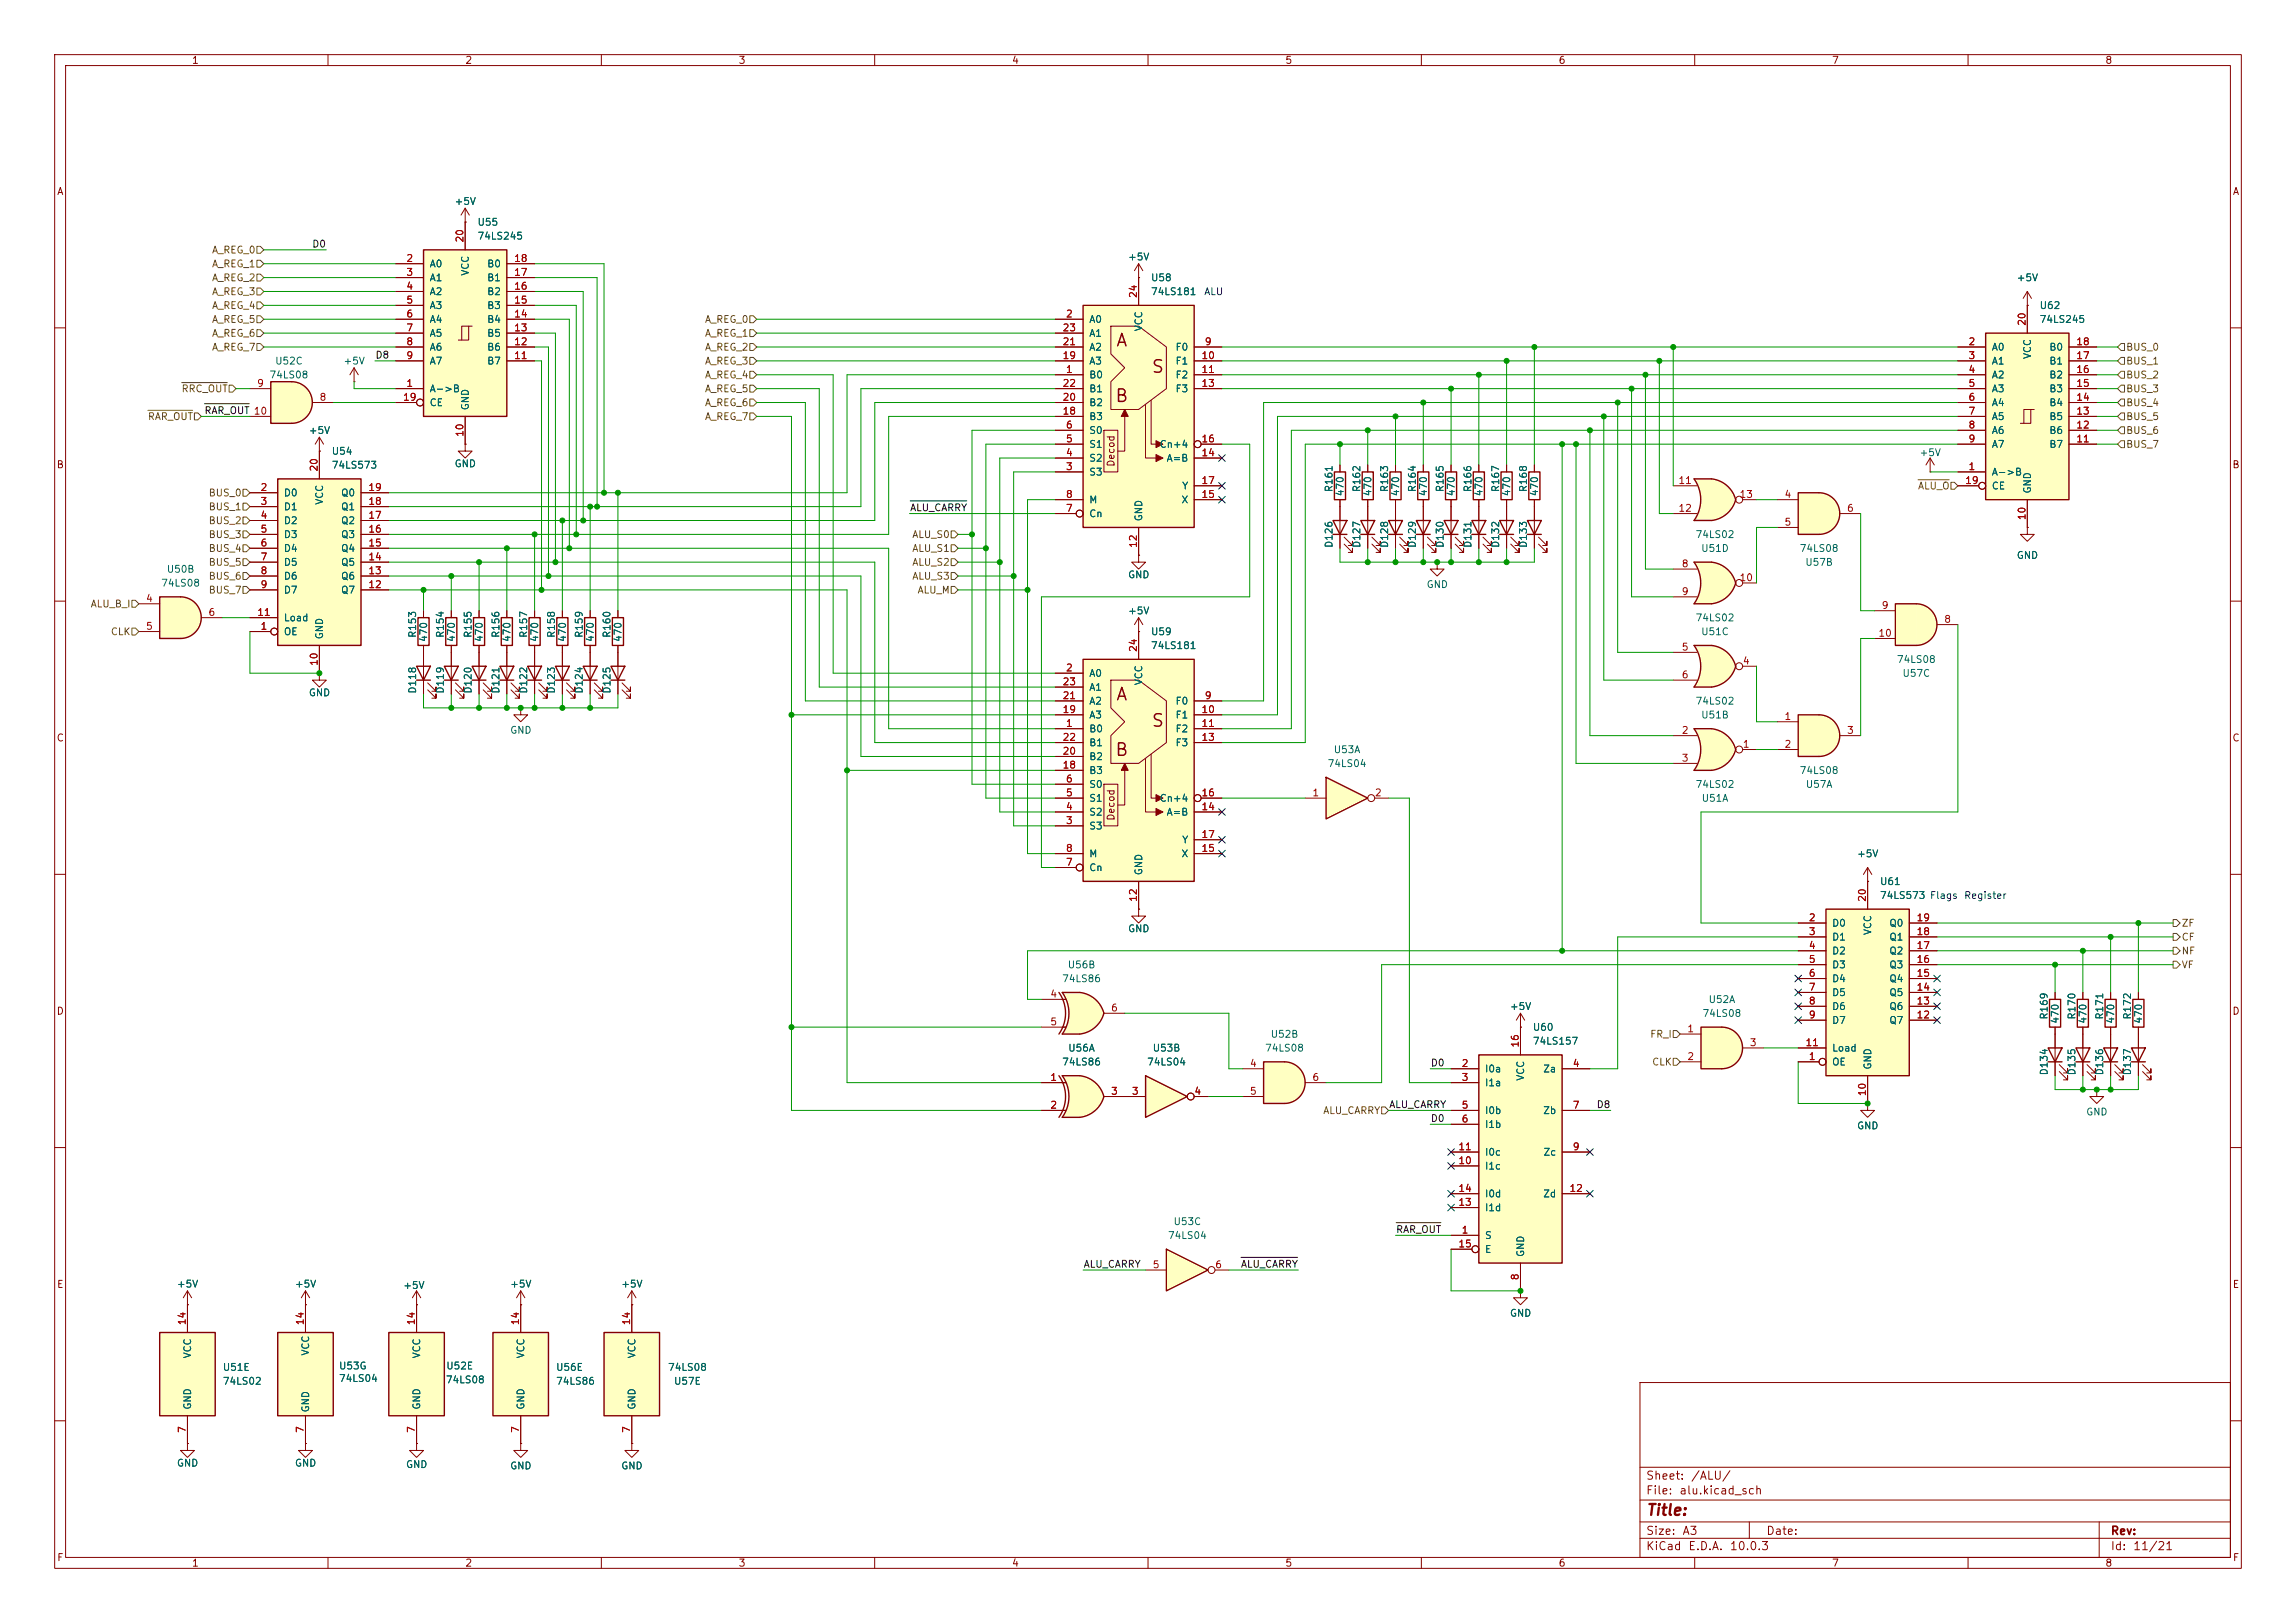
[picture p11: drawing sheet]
<svg xmlns="http://www.w3.org/2000/svg" width="420mm" height="297mm" viewBox="0 0 420 297" stroke-linecap="round" stroke-linejoin="round" font-family="sans-serif">
<defs><g id="words">
<g font-size="2.3" fill="#840000">
<text x="204" y="64">A</text>
<text x="210.5" y="68.8">S</text>
<text x="203.8" y="74.1">B</text>
<text x="204" y="128.7">A</text>
<text x="210.5" y="133.6">S</text>
<text x="203.8" y="138.9">B</text>
</g>
<text font-size="2" fill="#840000" x="301" y="277.8">Title:</text>
<g font-size="1.5" fill="#840000">
<text x="301" y="273.8">File:</text>
<text x="301" y="271.1">Sheet:</text>
<text x="307.1" y="273.8">alu.kicad_sch</text>
<text x="309.2" y="271.1">/ALU/</text>
<text x="301" y="281.2">Size:</text>
<text x="307.6" y="281.2">A3</text>
<text x="323" y="281.2">Date:</text>
<text x="386" y="281.2">Rev:</text>
<text x="301" y="284">KiCad</text>
<text x="308.7" y="284">E.D.A.</text>
<text x="316.3" y="284">10.0.3</text>
<text x="386" y="284">Id:</text>
<text x="390.1" y="284">11/21</text>
</g>
<g font-size="1.3" fill="#840000">
<text x="35" y="12">1</text>
<text x="85" y="12">2</text>
<text x="135" y="12">3</text>
<text x="185" y="12">4</text>
<text x="235" y="12">5</text>
<text x="285" y="12">6</text>
<text x="335" y="12">7</text>
<text x="385" y="12">8</text>
<text x="10.3" y="36">A</text>
<text x="408.3" y="36">A</text>
<text x="10.3" y="86">B</text>
<text x="204.2" y="85.5" transform="rotate(-90 204.2 85.5)">Decod</text>
<text x="408.2" y="86">B</text>
<text x="10.3" y="136">C</text>
<text x="408.2" y="136">C</text>
<text x="204.2" y="150.3" transform="rotate(-90 204.2 150.3)">Decod</text>
<text x="10.3" y="186">D</text>
<text x="408.2" y="186">D</text>
<text x="10.3" y="236">E</text>
<text x="408.3" y="236">E</text>
<text x="10.3" y="286">F</text>
<text x="35" y="287">1</text>
<text x="85" y="287">2</text>
<text x="135" y="287">3</text>
<text x="185" y="287">4</text>
<text x="235" y="287">5</text>
<text x="285" y="287">6</text>
<text x="335" y="287">7</text>
<text x="385" y="287">8</text>
<text x="408.3" y="286">F</text>
</g>
<g font-size="1.3" fill="#006464">
<text x="83.1" y="37.8">+5V</text>
<text x="87.2" y="41.6">U55</text>
<text x="87.2" y="44.2">74LS245</text>
<text x="206.2" y="48">+5V</text>
<text x="78.5" y="49.2">A0</text>
<text x="78.5" y="51.8">A1</text>
<text x="86.1" y="50.6" transform="rotate(-90 86.1 50.6)">VCC</text>
<text x="89" y="51.8">B1</text>
<text x="89" y="49.2">B0</text>
<text x="210.4" y="51.8">U58</text>
<text x="368.8" y="51.8">+5V</text>
<text x="78.5" y="54.3">A2</text>
<text x="78.5" y="56.9">A3</text>
<text x="78.5" y="59.4">A4</text>
<text x="89" y="59.4">B4</text>
<text x="89" y="56.9">B3</text>
<text x="89" y="54.3">B2</text>
<text x="199.1" y="59.4">A0</text>
<text x="210.4" y="54.3">74LS181</text>
<text x="373" y="56.9">U62</text>
<text x="373" y="59.4">74LS245</text>
<text x="78.5" y="61.9">A5</text>
<text x="78.5" y="64.5">A6</text>
<text x="89" y="64.5">B6</text>
<text x="89" y="61.9">B5</text>
<text x="199.1" y="64.5">A2</text>
<text x="199.1" y="61.9">A1</text>
<text x="209.3" y="60.7" transform="rotate(-90 209.3 60.7)">VCC</text>
<text x="214.9" y="64.5">F0</text>
<text x="364.2" y="64.5">A0</text>
<text x="371.8" y="65.8" transform="rotate(-90 371.8 65.8)">VCC</text>
<text x="374.8" y="64.5">B0</text>
<text x="49.2" y="69.6">74LS08</text>
<text x="50.2" y="67">U52C</text>
<text x="62.7" y="67">+5V</text>
<text x="78.5" y="67">A7</text>
<text x="89" y="67">B7</text>
<text x="199.1" y="69.6">B0</text>
<text x="199.1" y="67">A3</text>
<text x="214.9" y="67">F1</text>
<text x="214.9" y="69.6">F2</text>
<text x="364.2" y="67">A1</text>
<text x="364.2" y="69.6">A2</text>
<text x="374.8" y="69.6">B2</text>
<text x="374.8" y="67">B1</text>
<text x="78.5" y="72.1">A-&gt;B</text>
<text x="78.5" y="74.6">CE</text>
<text x="86.1" y="75.2" transform="rotate(-90 86.1 75.2)">GND</text>
<text x="199.1" y="77.2">B3</text>
<text x="199.1" y="74.6">B2</text>
<text x="199.1" y="72.1">B1</text>
<text x="214.9" y="72.1">F3</text>
<text x="364.2" y="72.1">A3</text>
<text x="364.2" y="74.6">A4</text>
<text x="364.2" y="77.2">A5</text>
<text x="374.8" y="77.2">B5</text>
<text x="374.8" y="74.6">B4</text>
<text x="374.8" y="72.1">B3</text>
<text x="56.4" y="79.7">+5V</text>
<text x="60.6" y="83.5">U54</text>
<text x="199.1" y="82.3">S1</text>
<text x="199.1" y="79.7">S0</text>
<text x="212" y="82.3">Cn+4</text>
<text x="351" y="83.8">+5V</text>
<text x="364.2" y="79.7">A6</text>
<text x="364.2" y="82.3">A7</text>
<text x="374.8" y="82.3">B7</text>
<text x="374.8" y="79.7">B6</text>
<text x="60.6" y="86.1">74LS573</text>
<text x="83.1" y="85.8">GND</text>
<text x="199.1" y="87.3">S3</text>
<text x="199.1" y="84.8">S2</text>
<text x="213.3" y="84.8">A=B</text>
<text x="216.1" y="89.9">Y</text>
<text x="364.2" y="87.3">A-&gt;B</text>
<text x="364.2" y="89.9">CE</text>
<text x="51.8" y="91.1">D0</text>
<text x="51.8" y="93.7">D1</text>
<text x="59.4" y="92.5" transform="rotate(-90 59.4 92.5)">VCC</text>
<text x="62.3" y="93.7">Q1</text>
<text x="62.3" y="91.1">Q0</text>
<text x="199.1" y="95">Cn</text>
<text x="199.1" y="92.4">M</text>
<text x="209.3" y="95.5" transform="rotate(-90 209.3 95.5)">GND</text>
<text x="216" y="92.4">X</text>
<text x="244" y="90.2" transform="rotate(-90 244 90.2)">R161</text>
<text x="246.1" y="90.9" transform="rotate(-90 246.1 90.9)">470</text>
<text x="249.1" y="90.2" transform="rotate(-90 249.1 90.2)">R162</text>
<text x="251.2" y="90.9" transform="rotate(-90 251.2 90.9)">470</text>
<text x="254.2" y="90.2" transform="rotate(-90 254.2 90.2)">R163</text>
<text x="256.2" y="90.9" transform="rotate(-90 256.2 90.9)">470</text>
<text x="259.3" y="90.2" transform="rotate(-90 259.3 90.2)">R164</text>
<text x="261.3" y="90.9" transform="rotate(-90 261.3 90.9)">470</text>
<text x="264.4" y="90.2" transform="rotate(-90 264.4 90.2)">R165</text>
<text x="266.4" y="90.9" transform="rotate(-90 266.4 90.9)">470</text>
<text x="269.4" y="90.2" transform="rotate(-90 269.4 90.2)">R166</text>
<text x="271.5" y="90.9" transform="rotate(-90 271.5 90.9)">470</text>
<text x="274.5" y="90.2" transform="rotate(-90 274.5 90.2)">R167</text>
<text x="276.6" y="90.9" transform="rotate(-90 276.6 90.9)">470</text>
<text x="279.6" y="90.2" transform="rotate(-90 279.6 90.2)">R168</text>
<text x="281.6" y="90.9" transform="rotate(-90 281.6 90.9)">470</text>
<text x="371.8" y="90.4" transform="rotate(-90 371.8 90.4)">GND</text>
<text x="51.8" y="96.2">D2</text>
<text x="51.8" y="98.8">D3</text>
<text x="51.8" y="101.3">D4</text>
<text x="62.3" y="101.3">Q4</text>
<text x="62.3" y="98.8">Q3</text>
<text x="62.3" y="96.2">Q2</text>
<text x="244" y="100.4" transform="rotate(-90 244 100.4)">D126</text>
<text x="249.1" y="100.4" transform="rotate(-90 249.1 100.4)">D127</text>
<text x="254.2" y="100.4" transform="rotate(-90 254.2 100.4)">D128</text>
<text x="259.3" y="100.4" transform="rotate(-90 259.3 100.4)">D129</text>
<text x="264.4" y="100.4" transform="rotate(-90 264.4 100.4)">D130</text>
<text x="269.4" y="100.4" transform="rotate(-90 269.4 100.4)">D131</text>
<text x="274.5" y="100.4" transform="rotate(-90 274.5 100.4)">D132</text>
<text x="279.6" y="100.4" transform="rotate(-90 279.6 100.4)">D133</text>
<text x="310.1" y="98.8">74LS02</text>
<text x="311.1" y="101.3">U51D</text>
<text x="329.1" y="101.3">74LS08</text>
<text x="29.4" y="107.7">74LS08</text>
<text x="30.4" y="105.1">U50B</text>
<text x="51.8" y="103.8">D5</text>
<text x="51.8" y="106.4">D6</text>
<text x="62.3" y="106.4">Q6</text>
<text x="62.3" y="103.8">Q5</text>
<text x="206.2" y="106.1">GND</text>
<text x="260.9" y="107.9">GND</text>
<text x="330.1" y="103.8">U57B</text>
<text x="368.8" y="102.6">GND</text>
<text x="51.8" y="108.9">D7</text>
<text x="62.3" y="108.9">Q7</text>
<text x="206.2" y="112.7">+5V</text>
<text x="51.8" y="116.5">OE</text>
<text x="51.8" y="114">Load</text>
<text x="59.4" y="117.1" transform="rotate(-90 59.4 117.1)">GND</text>
<text x="76.4" y="116.8" transform="rotate(-90 76.4 116.8)">R153</text>
<text x="78.4" y="117.6" transform="rotate(-90 78.4 117.6)">470</text>
<text x="81.5" y="116.8" transform="rotate(-90 81.5 116.8)">R154</text>
<text x="83.5" y="117.6" transform="rotate(-90 83.5 117.6)">470</text>
<text x="86.6" y="116.8" transform="rotate(-90 86.6 116.8)">R155</text>
<text x="88.6" y="117.6" transform="rotate(-90 88.6 117.6)">470</text>
<text x="91.6" y="116.8" transform="rotate(-90 91.6 116.8)">R156</text>
<text x="93.7" y="117.6" transform="rotate(-90 93.7 117.6)">470</text>
<text x="96.7" y="116.8" transform="rotate(-90 96.7 116.8)">R157</text>
<text x="98.8" y="117.6" transform="rotate(-90 98.8 117.6)">470</text>
<text x="101.8" y="116.8" transform="rotate(-90 101.8 116.8)">R158</text>
<text x="103.8" y="117.6" transform="rotate(-90 103.8 117.6)">470</text>
<text x="106.9" y="116.8" transform="rotate(-90 106.9 116.8)">R159</text>
<text x="108.9" y="117.6" transform="rotate(-90 108.9 117.6)">470</text>
<text x="112" y="116.8" transform="rotate(-90 112 116.8)">R160</text>
<text x="114" y="117.6" transform="rotate(-90 114 117.6)">470</text>
<text x="210.4" y="116.5">U59</text>
<text x="210.4" y="119.1">74LS181</text>
<text x="310.1" y="114">74LS02</text>
<text x="311.1" y="116.5">U51C</text>
<text x="199.1" y="124.2">A0</text>
<text x="209.3" y="125.5" transform="rotate(-90 209.3 125.5)">VCC</text>
<text x="346.9" y="121.6">74LS08</text>
<text x="347.9" y="124.2">U57C</text>
<text x="56.4" y="127.7">GND</text>
<text x="76.4" y="127" transform="rotate(-90 76.4 127)">D118</text>
<text x="81.5" y="127" transform="rotate(-90 81.5 127)">D119</text>
<text x="86.6" y="127" transform="rotate(-90 86.6 127)">D120</text>
<text x="91.6" y="127" transform="rotate(-90 91.6 127)">D121</text>
<text x="96.7" y="127" transform="rotate(-90 96.7 127)">D122</text>
<text x="101.8" y="127" transform="rotate(-90 101.8 127)">D123</text>
<text x="106.9" y="127" transform="rotate(-90 106.9 127)">D124</text>
<text x="112" y="127" transform="rotate(-90 112 127)">D125</text>
<text x="199.1" y="131.8">A3</text>
<text x="199.1" y="129.2">A2</text>
<text x="199.1" y="126.7">A1</text>
<text x="214.9" y="129.2">F0</text>
<text x="214.9" y="131.8">F1</text>
<text x="310.1" y="129.2">74LS02</text>
<text x="311.1" y="131.8">U51B</text>
<text x="93.2" y="134.6">GND</text>
<text x="199.1" y="134.3">B0</text>
<text x="199.1" y="136.9">B1</text>
<text x="214.9" y="134.3">F2</text>
<text x="214.9" y="136.9">F3</text>
<text x="199.1" y="141.9">B3</text>
<text x="199.1" y="139.4">B2</text>
<text x="242.7" y="140.7">74LS04</text>
<text x="243.9" y="138.1">U53A</text>
<text x="329.1" y="141.9">74LS08</text>
<text x="199.1" y="149.6">S2</text>
<text x="199.1" y="147">S1</text>
<text x="199.1" y="144.5">S0</text>
<text x="212" y="147">Cn+4</text>
<text x="213.3" y="149.6">A=B</text>
<text x="310.1" y="144.5">74LS02</text>
<text x="311.2" y="147">U51A</text>
<text x="330.2" y="144.5">U57A</text>
<text x="199.1" y="152.1">S3</text>
<text x="216.1" y="154.6">Y</text>
<text x="199.1" y="159.7">Cn</text>
<text x="199.1" y="157.2">M</text>
<text x="209.3" y="160.3" transform="rotate(-90 209.3 160.3)">GND</text>
<text x="216" y="157.2">X</text>
<text x="339.6" y="157.2">+5V</text>
<text x="343.8" y="162.3">U61</text>
<text x="343.8" y="164.8">74LS573 Flags</text>
<text x="343.8" y="164.8">74LS573</text>
<text x="206.2" y="170.9">GND</text>
<text x="335" y="169.9">D0</text>
<text x="335" y="172.4">D1</text>
<text x="342.6" y="171.2" transform="rotate(-90 342.6 171.2)">VCC</text>
<text x="345.5" y="172.4">Q1</text>
<text x="345.5" y="169.9">Q0</text>
<text x="195.2" y="177.5">U56B</text>
<text x="335" y="175">D2</text>
<text x="335" y="177.5">D3</text>
<text x="345.5" y="177.5">Q3</text>
<text x="345.5" y="175">Q2</text>
<text x="194.2" y="180">74LS86</text>
<text x="276.1" y="185.1">+5V</text>
<text x="312.4" y="183.9">U52A</text>
<text x="335" y="180">D4</text>
<text x="335" y="182.6">D5</text>
<text x="335" y="185.1">D6</text>
<text x="345.5" y="185.1">Q6</text>
<text x="345.5" y="182.6">Q5</text>
<text x="345.5" y="180">Q4</text>
<text x="232.3" y="190.2">U52B</text>
<text x="280.3" y="188.9">U60</text>
<text x="280.3" y="191.5">74LS157</text>
<text x="311.3" y="186.4">74LS08</text>
<text x="335" y="187.7">D7</text>
<text x="345.5" y="187.7">Q7</text>
<text x="374.9" y="186.7" transform="rotate(-90 374.9 186.7)">R169</text>
<text x="376.9" y="187.4" transform="rotate(-90 376.9 187.4)">470</text>
<text x="379.9" y="186.7" transform="rotate(-90 379.9 186.7)">R170</text>
<text x="382" y="187.4" transform="rotate(-90 382 187.4)">470</text>
<text x="385" y="186.7" transform="rotate(-90 385 186.7)">R171</text>
<text x="387.1" y="187.4" transform="rotate(-90 387.1 187.4)">470</text>
<text x="390.1" y="186.7" transform="rotate(-90 390.1 186.7)">R172</text>
<text x="392.1" y="187.4" transform="rotate(-90 392.1 187.4)">470</text>
<text x="194.2" y="195.3">74LS86</text>
<text x="195.3" y="192.7">U56A</text>
<text x="209.7" y="195.3">74LS04</text>
<text x="210.7" y="192.7">U53B</text>
<text x="231.3" y="192.7">74LS08</text>
<text x="271.5" y="196.6">I0a</text>
<text x="279.1" y="197.9" transform="rotate(-90 279.1 197.9)">VCC</text>
<text x="282.2" y="196.6">Za</text>
<text x="335" y="195.3">OE</text>
<text x="335" y="192.7">Load</text>
<text x="342.6" y="195.8" transform="rotate(-90 342.6 195.8)">GND</text>
<text x="374.9" y="196.9" transform="rotate(-90 374.9 196.9)">D134</text>
<text x="379.9" y="196.9" transform="rotate(-90 379.9 196.9)">D135</text>
<text x="385" y="196.9" transform="rotate(-90 385 196.9)">D136</text>
<text x="390.1" y="196.9" transform="rotate(-90 390.1 196.9)">D137</text>
<text x="271.5" y="199.1">I1a</text>
<text x="271.5" y="204.2">I0b</text>
<text x="271.5" y="206.7">I1b</text>
<text x="282.2" y="204.2">Zb</text>
<text x="339.6" y="207">GND</text>
<text x="381.5" y="204.4">GND</text>
<text x="271.5" y="214.3">I1c</text>
<text x="271.5" y="211.8">I0c</text>
<text x="282.2" y="211.8">Zc</text>
<text x="271.5" y="222">I1d</text>
<text x="271.5" y="219.4">I0d</text>
<text x="282.2" y="219.4">Zd</text>
<text x="213.5" y="227">74LS04</text>
<text x="214.6" y="224.5">U53C</text>
<text x="271.5" y="227">S</text>
<text x="271.5" y="229.6">E</text>
<text x="279.1" y="230.1" transform="rotate(-90 279.1 230.1)">GND</text>
<text x="32.3" y="235.9">+5V</text>
<text x="53.8" y="235.9">+5V</text>
<text x="73.7" y="236.2">+5V</text>
<text x="93.2" y="235.9">+5V</text>
<text x="113.5" y="235.9">+5V</text>
<text x="276.1" y="241.3">GND</text>
<text x="35.3" y="248.7" transform="rotate(-90 35.3 248.7)">VCC</text>
<text x="40.6" y="251.2">U51E</text>
<text x="56.9" y="248.2" transform="rotate(-90 56.9 248.2)">VCC</text>
<text x="61.9" y="250.9">U53G</text>
<text x="77.2" y="248.7" transform="rotate(-90 77.2 248.7)">VCC</text>
<text x="81.5" y="250.9">U52E</text>
<text x="96.2" y="248.7" transform="rotate(-90 96.2 248.7)">VCC</text>
<text x="101.6" y="251.2">U56E</text>
<text x="116.5" y="248.7" transform="rotate(-90 116.5 248.7)">VCC</text>
<text x="122.1" y="251.2">74LS08</text>
<text x="40.6" y="253.7">74LS02</text>
<text x="61.9" y="253.2">74LS04</text>
<text x="81.5" y="253.4">74LS08</text>
<text x="101.6" y="253.7">74LS86</text>
<text x="123.2" y="253.7">U57E</text>
<text x="35.3" y="258.1" transform="rotate(-90 35.3 258.1)">GND</text>
<text x="56.9" y="258.6" transform="rotate(-90 56.9 258.6)">GND</text>
<text x="77.2" y="258.1" transform="rotate(-90 77.2 258.1)">GND</text>
<text x="96.2" y="258.1" transform="rotate(-90 96.2 258.1)">GND</text>
<text x="116.5" y="258.1" transform="rotate(-90 116.5 258.1)">GND</text>
<text x="32.3" y="268.7">GND</text>
<text x="53.8" y="268.7">GND</text>
<text x="74.2" y="268.9">GND</text>
<text x="93.2" y="269.2">GND</text>
<text x="113.5" y="269.2">GND</text>
</g>
<g font-size="1.3" fill="#725600">
<text x="38.7" y="46.7">A_REG_0</text>
<text x="38.7" y="51.8">A_REG_2</text>
<text x="38.7" y="49.2">A_REG_1</text>
<text x="38.7" y="59.4">A_REG_5</text>
<text x="38.7" y="54.3">A_REG_3</text>
<text x="38.7" y="56.9">A_REG_4</text>
<text x="128.8" y="59.4">A_REG_0</text>
<text x="38.7" y="64.5">A_REG_7</text>
<text x="38.7" y="61.9">A_REG_6</text>
<text x="128.8" y="64.5">A_REG_2</text>
<text x="128.8" y="61.9">A_REG_1</text>
<text x="388.8" y="64.5">BUS_0</text>
<text x="128.8" y="67">A_REG_3</text>
<text x="128.8" y="69.6">A_REG_4</text>
<text x="388.8" y="69.6">BUS_2</text>
<text x="388.8" y="67">BUS_1</text>
<text x="26.9" y="77.2">RAR_OUT</text>
<text x="33.1" y="72.1">RRC_OUT</text>
<text x="128.8" y="72.1">A_REG_5</text>
<text x="128.8" y="77.2">A_REG_7</text>
<text x="128.8" y="74.6">A_REG_6</text>
<text x="388.8" y="72.1">BUS_3</text>
<text x="388.8" y="77.2">BUS_5</text>
<text x="388.8" y="74.6">BUS_4</text>
<text x="388.8" y="79.7">BUS_6</text>
<text x="388.8" y="82.3">BUS_7</text>
<text x="350.7" y="89.9">ALU_O</text>
<text x="38.1" y="91.1">BUS_0</text>
<text x="38.1" y="93.7">BUS_1</text>
<text x="38.1" y="96.2">BUS_2</text>
<text x="38.1" y="101.3">BUS_4</text>
<text x="38.1" y="98.8">BUS_3</text>
<text x="166.8" y="98.8">ALU_S0</text>
<text x="166.8" y="101.3">ALU_S1</text>
<text x="38.1" y="103.8">BUS_5</text>
<text x="38.1" y="106.4">BUS_6</text>
<text x="166.8" y="103.8">ALU_S2</text>
<text x="166.8" y="106.4">ALU_S3</text>
<text x="16.5" y="111.5">ALU_B_I</text>
<text x="38.1" y="108.9">BUS_7</text>
<text x="167.7" y="108.9">ALU_M</text>
<text x="20.2" y="116.5">CLK</text>
<text x="399" y="172.4">CF</text>
<text x="399" y="169.9">ZF</text>
<text x="399" y="175">NF</text>
<text x="399" y="177.5">VF</text>
<text x="301.7" y="190.2">FR_I</text>
<text x="302.1" y="195.3">CLK</text>
<text x="241.9" y="204.2">ALU_CARRY</text>
</g>
<g font-size="1.3" fill="#0f0f0f">
<text x="57" y="45.6">D0</text>
<text x="68.6" y="65.9">D8</text>
<text x="37.3" y="76.1">RAR_OUT 10</text>
<text x="166.4" y="93.9">ALU_CARRY</text>
<text x="261.6" y="195.5">D0</text>
<text x="254" y="203.1">ALU_CARRY</text>
<text x="292" y="203.1">D8</text>
<text x="261.6" y="205.6">D0</text>
<text x="255.3" y="225.9">RAR_OUT</text>
<text x="198.1" y="232.3">ALU_CARRY</text>
<text x="226.9" y="232.3">ALU_CARRY</text>
</g>
<g font-size="1.3" fill="#a90000">
<text x="85.1" y="44.5" transform="rotate(-90 85.1 44.5)">20</text>
<text x="74.2" y="48.2">2</text>
<text x="74.2" y="50.8">3</text>
<text x="74.2" y="53.3">4</text>
<text x="93.9" y="53.3">16</text>
<text x="93.9" y="50.8">17</text>
<text x="93.9" y="48.2">18</text>
<text x="74.2" y="55.9">5</text>
<text x="74.2" y="58.4">6</text>
<text x="93.9" y="58.4">14</text>
<text x="93.9" y="55.9">15</text>
<text x="194.9" y="58.4">2</text>
<text x="208.3" y="54.7" transform="rotate(-90 208.3 54.7)">24</text>
<text x="370.8" y="59.7" transform="rotate(-90 370.8 59.7)">20</text>
<text x="74.2" y="60.9">7</text>
<text x="74.2" y="63.5">8</text>
<text x="93.9" y="63.5">12</text>
<text x="93.9" y="60.9">13</text>
<text x="194.3" y="63.5">21</text>
<text x="194.3" y="60.9">23</text>
<text x="220.3" y="63.5">9</text>
<text x="360" y="63.5">2</text>
<text x="379.7" y="63.5">18</text>
<text x="46.9" y="71.1">9</text>
<text x="74.2" y="71.1">1</text>
<text x="74.2" y="66">9</text>
<text x="93.9" y="66">11</text>
<text x="194.3" y="66">19</text>
<text x="194.3" y="71.1">22</text>
<text x="194.9" y="68.6">1</text>
<text x="219.7" y="66">10</text>
<text x="219.7" y="68.6">11</text>
<text x="219.7" y="71.1">13</text>
<text x="360" y="66">3</text>
<text x="360" y="68.6">4</text>
<text x="360" y="71.1">5</text>
<text x="379.7" y="71.1">15</text>
<text x="379.7" y="68.6">16</text>
<text x="379.7" y="66">17</text>
<text x="58.3" y="73.6">8</text>
<text x="73.6" y="73.6">19</text>
<text x="194.3" y="76.2">18</text>
<text x="194.3" y="73.6">20</text>
<text x="360" y="73.6">6</text>
<text x="360" y="76.2">7</text>
<text x="379.7" y="76.2">13</text>
<text x="379.7" y="73.6">14</text>
<text x="85.1" y="80.1" transform="rotate(-90 85.1 80.1)">10</text>
<text x="194.9" y="83.8">4</text>
<text x="194.9" y="81.3">5</text>
<text x="194.9" y="78.7">6</text>
<text x="219.7" y="83.8">14</text>
<text x="219.7" y="81.3">16</text>
<text x="360" y="78.7">8</text>
<text x="360" y="81.3">9</text>
<text x="379.7" y="81.3">11</text>
<text x="379.7" y="78.7">12</text>
<text x="58.4" y="86.4" transform="rotate(-90 58.4 86.4)">20</text>
<text x="194.9" y="86.3">3</text>
<text x="219.7" y="88.9">17</text>
<text x="306.9" y="88.9">11</text>
<text x="359.4" y="88.9">19</text>
<text x="360" y="86.3">1</text>
<text x="47.6" y="90.1">2</text>
<text x="47.6" y="92.7">3</text>
<text x="47.6" y="95.2">4</text>
<text x="67.3" y="95.2">17</text>
<text x="67.3" y="92.7">18</text>
<text x="67.3" y="90.1">19</text>
<text x="194.9" y="94">7</text>
<text x="194.9" y="91.4">8</text>
<text x="219.7" y="91.4">15</text>
<text x="306.9" y="94">12</text>
<text x="318.1" y="91.4">13</text>
<text x="326.3" y="91.4">4</text>
<text x="337.7" y="94">6</text>
<text x="370.8" y="95.3" transform="rotate(-90 370.8 95.3)">10</text>
<text x="47.6" y="97.8">5</text>
<text x="47.6" y="100.3">6</text>
<text x="67.3" y="100.3">15</text>
<text x="67.3" y="97.8">16</text>
<text x="208.3" y="100.4" transform="rotate(-90 208.3 100.4)">12</text>
<text x="326.3" y="96.5">5</text>
<text x="47.6" y="102.8">7</text>
<text x="47.6" y="105.4">8</text>
<text x="47.6" y="107.9">9</text>
<text x="67.3" y="107.9">12</text>
<text x="67.3" y="105.4">13</text>
<text x="67.3" y="102.8">14</text>
<text x="307.5" y="104.1">8</text>
<text x="318.1" y="106.7">10</text>
<text x="26.6" y="110.5">4</text>
<text x="38" y="113">6</text>
<text x="46.9" y="113">11</text>
<text x="307.5" y="109.2">9</text>
<text x="344.1" y="111.7">9</text>
<text x="26.6" y="115.5">5</text>
<text x="47.6" y="115.5">1</text>
<text x="208.3" y="119.4" transform="rotate(-90 208.3 119.4)">24</text>
<text x="307.5" y="119.4">5</text>
<text x="343.5" y="116.8">10</text>
<text x="355.5" y="114.3">8</text>
<text x="58.4" y="122" transform="rotate(-90 58.4 122)">10</text>
<text x="194.3" y="125.7">23</text>
<text x="194.9" y="123.2">2</text>
<text x="307.5" y="124.4">6</text>
<text x="318.7" y="121.9">4</text>
<text x="194.3" y="130.8">19</text>
<text x="194.3" y="128.2">21</text>
<text x="219.7" y="130.8">10</text>
<text x="220.3" y="128.2">9</text>
<text x="194.3" y="135.9">22</text>
<text x="194.9" y="133.3">1</text>
<text x="219.7" y="133.3">11</text>
<text x="219.7" y="135.9">13</text>
<text x="307.5" y="134.6">2</text>
<text x="318.7" y="137.1">1</text>
<text x="326.3" y="132.1">1</text>
<text x="326.3" y="137.1">2</text>
<text x="337.7" y="134.6">3</text>
<text x="194.3" y="140.9">18</text>
<text x="194.3" y="138.4">20</text>
<text x="194.9" y="143.5">6</text>
<text x="307.5" y="139.7">3</text>
<text x="194.9" y="148.6">4</text>
<text x="194.9" y="146">5</text>
<text x="219.7" y="148.6">14</text>
<text x="219.7" y="146">16</text>
<text x="240" y="146">1</text>
<text x="251.4" y="146">2</text>
<text x="194.9" y="151.1">3</text>
<text x="219.7" y="153.6">17</text>
<text x="194.9" y="158.7">7</text>
<text x="194.9" y="156.2">8</text>
<text x="219.7" y="156.2">15</text>
<text x="208.3" y="165.1" transform="rotate(-90 208.3 165.1)">12</text>
<text x="341.6" y="165.1" transform="rotate(-90 341.6 165.1)">20</text>
<text x="330.8" y="168.9">2</text>
<text x="330.8" y="171.4">3</text>
<text x="330.8" y="174">4</text>
<text x="350.5" y="174">17</text>
<text x="350.5" y="171.4">18</text>
<text x="350.5" y="168.9">19</text>
<text x="330.8" y="176.5">5</text>
<text x="330.8" y="179">6</text>
<text x="350.5" y="179">15</text>
<text x="350.5" y="176.5">16</text>
<text x="192" y="182.9">4</text>
<text x="203.1" y="185.4">6</text>
<text x="330.8" y="181.6">7</text>
<text x="330.8" y="184.1">8</text>
<text x="350.5" y="184.1">13</text>
<text x="350.5" y="181.6">14</text>
<text x="192" y="187.9">5</text>
<text x="278.1" y="191.8" transform="rotate(-90 278.1 191.8)">16</text>
<text x="308.5" y="189.2">1</text>
<text x="320" y="191.7">3</text>
<text x="330.2" y="191.7">11</text>
<text x="330.8" y="186.7">9</text>
<text x="350.5" y="186.7">12</text>
<text x="228.5" y="195.6">4</text>
<text x="267.3" y="195.6">2</text>
<text x="287.6" y="195.6">4</text>
<text x="308.5" y="194.3">2</text>
<text x="330.8" y="194.3">1</text>
<text x="192" y="198.1">1</text>
<text x="192" y="203.2">2</text>
<text x="203.1" y="200.6">3</text>
<text x="206.9" y="200.6">3</text>
<text x="218.4" y="200.6">4</text>
<text x="228.5" y="200.6">5</text>
<text x="240" y="198.1">6</text>
<text x="267.3" y="198.1">3</text>
<text x="267.3" y="203.2">5</text>
<text x="287.6" y="203.2">7</text>
<text x="341.6" y="200.7" transform="rotate(-90 341.6 200.7)">10</text>
<text x="267.3" y="205.7">6</text>
<text x="266.7" y="213.3">10</text>
<text x="266.7" y="210.8">11</text>
<text x="287.6" y="210.8">9</text>
<text x="266.7" y="221">13</text>
<text x="266.7" y="218.4">14</text>
<text x="287" y="218.4">12</text>
<text x="267.3" y="226">1</text>
<text x="210.7" y="232.4">5</text>
<text x="222.2" y="232.4">6</text>
<text x="266.7" y="228.6">15</text>
<text x="278.1" y="234.4" transform="rotate(-90 278.1 234.4)">8</text>
<text x="34.3" y="242.6" transform="rotate(-90 34.3 242.6)">14</text>
<text x="55.9" y="242.6" transform="rotate(-90 55.9 242.6)">14</text>
<text x="76.2" y="242.6" transform="rotate(-90 76.2 242.6)">14</text>
<text x="95.2" y="242.6" transform="rotate(-90 95.2 242.6)">14</text>
<text x="115.5" y="242.6" transform="rotate(-90 115.5 242.6)">14</text>
<text x="34.3" y="262.3" transform="rotate(-90 34.3 262.3)">7</text>
<text x="55.9" y="262.3" transform="rotate(-90 55.9 262.3)">7</text>
<text x="76.2" y="262.3" transform="rotate(-90 76.2 262.3)">7</text>
<text x="95.2" y="262.3" transform="rotate(-90 95.2 262.3)">7</text>
<text x="115.5" y="262.3" transform="rotate(-90 115.5 262.3)">7</text>
</g>
<g font-size="1.3" fill="#0000c2">
<text x="220.2" y="54.3">ALU</text>
<text x="359.2" y="164.8">Register</text>
</g>
</g></defs>
<g fill="none" stroke="#840000" stroke-width=".18">
<path d="M10 10h400v277h-400zM12 12h396v273h-396zM60 10v2M110 10v2M160 10v2M210 10v2M260 10v2M310 10v2M360 10v2M10 60h2M408 60h2M10 110h2"/>
<path d="M77.5 119.4v7.6M82.5 119.4v7.6M107.9 111.8v1.2M107.9 118.1v1.3M408 110h2M78.2 126.2l1.6 1.6v-.8v.8h-.8M78.2 125l1.6 1.5v-.8v.8h-.8M83.3 126.2l1.5 1.6v-.8v.8h-.7M83.3 125l1.5 1.5v-.8v.8h-.7M10 160h2M341.6 158.8l-.7 1.2M341.6 158.8l.8 1.2"/>
<path d="M341.6 158.8v2.5M408 160h2M341.6 161.3h.1M10 210h2M408 210h2M300 253h108v32h-108zM10 260h2M34.3 264.2v1.2h1.3l-1.3 1.3-1.3-1.3h1.3M34.3 264.2h.1M300 278.5h108M300 274.5h108M300 268.5h108"/>
<path d="M320 278.5v3M384 278.5v6.5M408 260h2M60 285v2M110 285v2M160 285v2M210 285v2M260 285v2M300 281.5h108M310 285v2M360 285v2"/>
</g>
<path d="M106.9 113h2.1v5.1h-2.1zM76.2 121.9h2.5l-1.2 2.6zM76.2 124.5h2.5M81.3 121.9h2.5l-1.3 2.6zM81.3 124.5h2.5" fill="none" stroke="#840000" stroke-width=".25"/>
<path d="M309.9 133.4h3.2M309.9 141h3.2" fill="none" stroke="#ffffc2" stroke-width=".18"/>
<g fill="#ffffc2" stroke="#ffffc2" stroke-width=".18">
<path d="M312.5 135.8l5 1.4a5.2 5.2 0 0 1-4.4 3.8z"/>
<path d="M313.1 133.4a5.1 5.1 0 0 1 4.4 3.8l-5 1.3z"/>
</g>
<path d="M309.9 133.4h3.2v7.6h-3.2a6.7 6.7 0 0 0 0-7.6z" fill="#ffffc2"/>
<path d="M309.9 133.4h3.2a5.1 5.1 0 0 1 4.4 3.8 5.2 5.2 0 0 1-4.4 3.8h-3.2a6.6 6.6 0 0 0 0-7.6z" fill="none" stroke="#840000" stroke-width=".25"/>
<g fill="none" stroke="#840000" stroke-width=".18">
<path d="M306.1 134.6h4.3M306.1 139.7h4.3M318.8 137.2h2.5"/>
<circle cx="318.1" cy="137.2" r=".63"/>
</g>
<path d="M29.2 243.8h10.2v15.3h-10.2z" fill="#ffffc2"/>
<path d="M29.2 243.8h10.2v15.3h-10.2z" fill="none" stroke="#840000" stroke-width=".25"/>
<path d="M34.3 238.8v5M34.3 259.1v5.1" fill="none" stroke="#840000" stroke-width=".18"/>
<path d="M332.7 130.8a3.8 3.8 0 0 1 3.8 3.8 3.8 3.8 0 0 1-3.8 3.8z" fill="#ffffc2" stroke="#ffffc2" stroke-width=".18"/>
<path d="M328.9 130.8h3.8v7.6h-3.8z" fill="#ffffc2"/>
<path d="M328.9 130.8h3.8a3.8 3.8 0 0 1 3.8 3.8 3.8 3.8 0 0 1-3.8 3.8h-3.8z" fill="none" stroke="#840000" stroke-width=".25"/>
<path d="M353.1 86.4h.1M353.1 83.8l-.8 1.3M353.1 83.8l.7 1.3M353.1 83.8v2.6M325.1 132.1h3.8M325.1 137.2h3.8M336.5 134.6h3.9" fill="none" stroke="#840000" stroke-width=".18"/>
<path d="M309.9 87.6h3.2M309.9 95.3h3.2" fill="none" stroke="#ffffc2" stroke-width=".18"/>
<g fill="#ffffc2" stroke="#ffffc2" stroke-width=".18">
<path d="M312.5 90.1l5 1.3a5.2 5.2 0 0 1-4.4 3.9z"/>
<path d="M313.1 87.6a5.1 5.1 0 0 1 4.4 3.8l-5 1.3z"/>
</g>
<path d="M309.9 87.6h3.2v7.7h-3.2a6.7 6.7 0 0 0 0-7.7z" fill="#ffffc2"/>
<path d="M309.9 87.6h3.2a5.1 5.1 0 0 1 4.4 3.8 5.2 5.2 0 0 1-4.4 3.9h-3.2a6.6 6.6 0 0 0 0-7.7z" fill="none" stroke="#840000" stroke-width=".25"/>
<g fill="none" stroke="#840000" stroke-width=".18">
<path d="M306.1 88.9h4.3M306.1 94h4.3M318.8 91.4h2.5M383.5 199.4v1.3h1.3l-1.3 1.2-1.2-1.2h1.2M383.5 199.4h.1"/>
<circle cx="318.1" cy="91.4" r=".63"/>
</g>
<path d="M332.7 90.2a3.8 3.8 0 0 1 3.8 3.8 3.8 3.8 0 0 1-3.8 3.8z" fill="#ffffc2" stroke="#ffffc2" stroke-width=".18"/>
<path d="M328.9 90.2h3.8v7.6h-3.8z" fill="#ffffc2"/>
<path d="M328.9 90.2h3.8a3.8 3.8 0 0 1 3.8 3.8 3.8 3.8 0 0 1-3.8 3.8h-3.8z" fill="none" stroke="#840000" stroke-width=".25"/>
<path d="M325.1 91.4h3.8M325.1 96.5h3.8M336.5 94h3.9M55.9 264.2v1.2h1.2l-1.2 1.3-1.3-1.3h1.3M55.9 264.2h.1" fill="none" stroke="#840000" stroke-width=".18"/>
<path d="M50.8 243.8h10.2v15.3h-10.2z" fill="#ffffc2"/>
<path d="M112 113h2v5.1h-2zM50.8 243.8h10.2v15.3h-10.2z" fill="none" stroke="#840000" stroke-width=".25"/>
<path d="M113 111.8v1.2M113 118.1v1.3M341.6 201.9v1.3h1.3l-1.3 1.3-1.2-1.3h1.2M341.6 201.9h.1M55.9 238.8v5M76.2 238.8h.1M76.2 236.2l-.8 1.3M76.2 236.2l.8 1.3M76.2 236.2v2.6M55.9 259.1v5.1" fill="none" stroke="#840000" stroke-width=".18"/>
<path d="M334 166.4h15.2v30.5h-15.2z" fill="#ffffc2"/>
<path d="M264.4 86.4h2v5h-2zM334 166.4h15.2v30.5h-15.2z" fill="none" stroke="#840000" stroke-width=".25"/>
<g fill="none" stroke="#840000" stroke-width=".18">
<path d="M85.1 38.1l-.8 1.3M85.1 38.1l.8 1.3M85.1 38.1v2.5M85.1 40.6h.1M265.4 85.1v1.3M265.4 91.4v1.3M328.9 168.9h5.1M328.9 171.5h5.1M328.9 174h5.1M328.9 176.5h5.1M328.9 179.1h5.1M341.6 161.3v5.1"/>
<path d="M349.2 168.9h5.1M349.2 171.5h5.1M349.2 174h5.1M349.2 176.5h5.1M349.2 179.1h5.1M328.9 194.3h3.8M328.9 181.6h5.1M328.9 184.2h5.1M328.9 186.7h5.1M328.9 191.8h5.1M341.6 196.9v5M349.2 181.6h5.1"/>
<path d="M349.2 184.2h5.1M349.2 186.7h5.1M76.2 264.2v1.2h1.3l-1.3 1.3-1.3-1.3h1.3M76.2 264.2h.1"/>
<circle cx="333.4" cy="194.3" r=".63"/>
</g>
<path d="M71.1 243.8h10.2v15.3h-10.2z" fill="#ffffc2"/>
<path d="M71.1 243.8h10.2v15.3h-10.2z" fill="none" stroke="#840000" stroke-width=".25"/>
<path d="M370.8 96.5v1.3h1.3l-1.3 1.3-1.2-1.3h1.2M370.8 96.5h.1M76.2 238.8v5M76.2 259.1v5.1" fill="none" stroke="#840000" stroke-width=".18"/>
<path d="M350.5 110.5a3.8 3.8 0 0 1 3.8 3.8 3.8 3.8 0 0 1-3.8 3.8z" fill="#ffffc2" stroke="#ffffc2" stroke-width=".18"/>
<path d="M346.7 110.5h3.8v7.6h-3.8z" fill="#ffffc2"/>
<path d="M346.7 110.5h3.8a3.8 3.8 0 0 1 3.8 3.8 3.8 3.8 0 0 1-3.8 3.8h-3.8z" fill="none" stroke="#840000" stroke-width=".25"/>
<path d="M342.9 111.8h3.8M342.9 116.8h3.8M354.3 114.3h3.8" fill="none" stroke="#840000" stroke-width=".18"/>
<path d="M309.9 102.9h3.2M309.9 110.5h3.2" fill="none" stroke="#ffffc2" stroke-width=".18"/>
<g fill="#ffffc2" stroke="#ffffc2" stroke-width=".18">
<path d="M312.5 105.3l5 1.4a5.2 5.2 0 0 1-4.4 3.8z"/>
<path d="M313.1 102.9a5.1 5.1 0 0 1 4.4 3.8l-5 1.3z"/>
</g>
<path d="M309.9 102.9h3.2v7.6h-3.2a6.7 6.7 0 0 0 0-7.6z" fill="#ffffc2"/>
<path d="M309.9 102.9h3.2a5.1 5.1 0 0 1 4.4 3.8 5.2 5.2 0 0 1-4.4 3.8h-3.2a6.6 6.6 0 0 0 0-7.6z" fill="none" stroke="#840000" stroke-width=".25"/>
<g fill="none" stroke="#840000" stroke-width=".18">
<path d="M306.1 104.1h4.3M306.1 109.2h4.3M318.8 106.7h2.5"/>
<circle cx="318.1" cy="106.7" r=".63"/>
</g>
<path d="M363.2 61h15.3v30.4h-15.3z" fill="#ffffc2"/>
<g fill="none" stroke="#840000" stroke-width=".18">
<path d="M370.8 55.9v5.1M358.1 63.5h5.1M358.1 66h5.1M358.1 68.6h5.1M358.1 71.1h5.1M358.1 73.7h5.1M358.1 76.2h5.1M358.1 78.7h5.1M371.5 74.9h-1.3v2.6M372.1 74.9h-.6v2.6h-1.9M378.5 63.5h5M378.5 66h5"/>
<path d="M378.5 68.6h5M378.5 71.1h5M378.5 73.7h5M378.5 76.2h5M378.5 78.7h5M245.1 85.1v1.3M245.1 91.4v8.9M245.9 99.6l1.5 1.5v-.8v.8h-.8M245.9 98.3l1.5 1.5v-.7v.7h-.8M358.1 86.4h5.1M358.1 81.3h5.1M358.1 88.9h3.8"/>
<path d="M370.8 91.4v5.1M378.5 81.3h5M208.3 101.6v1.3h1.2l-1.2 1.2-1.3-1.2h1.3M208.3 101.6h.1M278.1 188h.1M278.1 185.4l-.7 1.3M278.1 185.4l.8 1.3M278.1 185.4v2.6"/>
<circle cx="362.6" cy="88.9" r=".63"/>
</g>
<path d="M363.2 61h15.3v30.4h-15.3zM243.8 95.3h2.6l-1.3 2.5zM243.8 97.8h2.6M244.1 86.4h2v5h-2z" fill="none" stroke="#840000" stroke-width=".25"/>
<path d="M315 188a3.8 3.8 0 0 1 3.7 3.8 3.8 3.8 0 0 1-3.7 3.8z" fill="#ffffc2" stroke="#ffffc2" stroke-width=".18"/>
<path d="M311.1 188h3.9v7.6h-3.9z" fill="#ffffc2"/>
<path d="M311.1 188h3.9a3.8 3.8 0 0 1 3.7 3.8 3.8 3.8 0 0 1-3.7 3.8h-3.9z" fill="none" stroke="#840000" stroke-width=".25"/>
<path d="M208.3 50.8h.1M208.3 48.3l-.8 1.2M208.3 48.3l.7 1.2M208.3 48.3v2.5M307.3 189.2h3.8M307.3 194.3h3.8M318.8 191.8h3.8" fill="none" stroke="#840000" stroke-width=".18"/>
<path d="M198.1 55.9h20.3v40.6h-20.3z" fill="#ffffc2"/>
<g fill="none" stroke="#840000" stroke-width=".18">
<path d="M193 58.4h5.1M203.2 59.7h5.1l5.1 3.8v7.6l-5.1 3.8h-5.1v-5l2.5-2.6-2.5-2.5zM208.3 50.8v5.1M193 68.6h5.1M193 78.7h5.1M193 63.5h5.1M193 66h5.1M193 71.1h5.1M193 76.2h5.1M193 73.7h5.1M193 61h5.1M201.9 78.7h2.6v7.7h-2.6z"/>
<path d="M205.7 74.9v7.7h-1.2M209.5 74v9.8h2M210.6 73.3v8h.9M218.4 68.6h5.1M218.4 63.5h5.1M218.4 66h5.1M218.4 71.1h5.1M193 86.4h5.1M193 83.8h5.1M193 81.3h5.1M193 94h3.8M193 91.4h5.1"/>
<path d="M208.3 96.5v5.1M218.4 83.8h5.1M218.4 91.4h5.1M218.4 88.9h5.1M219.7 81.3h3.8"/>
<circle cx="197.5" cy="94" r=".63"/>
<circle cx="219.1" cy="81.3" r=".63"/>
</g>
<g fill="#840000" stroke="#840000" stroke-width=".18">
<path d="M205.7 74.9l.7 1.3h-1.3z"/>
<path d="M211.5 80.6l1.2 .7-1.2 .6z"/>
<path d="M211.5 83.2l1.2 .6-1.2 .7z"/>
</g>
<path d="M198.1 55.9h20.3v40.6h-20.3z" fill="none" stroke="#840000" stroke-width=".25"/>
<path d="M309.9 118.1h3.2M309.9 125.7h3.2" fill="none" stroke="#ffffc2" stroke-width=".18"/>
<g fill="#ffffc2" stroke="#ffffc2" stroke-width=".18">
<path d="M312.5 120.6l5 1.3a5.2 5.2 0 0 1-4.4 3.8z"/>
<path d="M313.1 118.1a5.1 5.1 0 0 1 4.4 3.8l-5 1.3z"/>
</g>
<path d="M309.9 118.1h3.2v7.6h-3.2a6.7 6.7 0 0 0 0-7.6z" fill="#ffffc2"/>
<path d="M309.9 118.1h3.2a5.1 5.1 0 0 1 4.4 3.8 5.2 5.2 0 0 1-4.4 3.8h-3.2a6.6 6.6 0 0 0 0-7.6z" fill="none" stroke="#840000" stroke-width=".25"/>
<g fill="none" stroke="#840000" stroke-width=".18">
<path d="M306.1 119.4h4.3M306.1 124.5h4.3M318.8 121.9h2.5"/>
<circle cx="318.1" cy="121.9" r=".63"/>
</g>
<path d="M242.6 142.2l7.6 3.9-7.6 3.8z" fill="#ffffc2"/>
<path d="M259.3 86.4h2.1v5h-2.1zM242.6 142.2l7.6 3.9-7.6 3.8z" fill="none" stroke="#840000" stroke-width=".25"/>
<g fill="none" stroke="#840000" stroke-width=".18">
<path d="M370.8 55.9h.1M370.8 53.3l-.7 1.3M370.8 53.3l.8 1.3M370.8 53.3v2.6M260.3 85.1v1.3M260.3 91.4v1.3M208.3 115.6h.1M208.3 113l-.8 1.3M208.3 113l.7 1.3M208.3 113v2.6M238.8 146.1h3.8M251.5 146.1h2.5"/>
<path d="M208.3 166.4v1.2h1.2l-1.2 1.3-1.3-1.3h1.3M208.3 166.4h.1"/>
<circle cx="250.8" cy="146" r=".63"/>
</g>
<path d="M198.1 120.7h20.3v40.6h-20.3z" fill="#ffffc2"/>
<g fill="none" stroke="#840000" stroke-width=".18">
<path d="M270.5 85.1v1.3M270.5 91.4v8.9M271.3 99.6l1.5 1.5v-.8v.8h-.8M271.3 98.3l1.5 1.5v-.7v.7h-.8M275.6 85.1v1.3M275.6 91.4v8.9M276.4 99.6l1.5 1.5v-.8v.8h-.8M276.4 98.3l1.5 1.5v-.7v.7h-.8M280.7 85.1v1.3M280.7 91.4v8.9M281.4 99.6l1.6 1.5v-.8v.8h-.8M281.4 98.3l1.6 1.5v-.7v.7h-.8"/>
<path d="M77.5 111.8v1.2M77.5 118.1v1.3M82.5 111.8v1.2M82.5 118.1v1.3M87.6 111.8v1.2M87.6 118.1v8.9M107.9 119.4v7.6M113 119.4v7.6M208.3 115.6v5.1M262.9 102.9v1.2h1.3l-1.3 1.3-1.3-1.3h1.3M262.9 102.9h.1M88.4 126.2l1.5 1.6v-.8v.8h-.7"/>
<path d="M88.4 125l1.5 1.5v-.8v.8h-.7M108.7 126.2l1.5 1.6v-.8v.8h-.7M108.7 125l1.5 1.5v-.8v.8h-.7M113.8 126.2l1.5 1.6v-.8v.8h-.7M113.8 125l1.5 1.5v-.8v.8h-.7M193 133.4h5.1M193 123.2h5.1M193 128.3h5.1M193 130.8h5.1M193 135.9h5.1M193 138.4h5.1M193 125.7h5.1"/>
<path d="M203.2 124.5h5.1l5.1 3.8v7.6l-5.1 3.8h-5.1v-5.1l2.5-2.5-2.5-2.6zM205.7 139.7v7.6h-1.2M209.5 138.8v9.8h2M210.6 138v8.1h.9M218.4 133.4h5.1M218.4 128.3h5.1M218.4 130.8h5.1M218.4 135.9h5.1M193 151.1h5.1M193 148.6h5.1M193 146.1h5.1M193 143.5h5.1"/>
<path d="M193 158.8h3.8M193 156.2h5.1M193 141h5.1M201.9 143.5h2.6v7.6h-2.6zM218.4 148.6h5.1M218.4 156.2h5.1M218.4 153.7h5.1M219.7 146.1h3.8M208.3 161.3v5.1M278.1 236.2v1.3h1.3l-1.3 1.3-1.2-1.3h1.2M278.1 236.2h.1"/>
<circle cx="197.5" cy="158.7" r=".63"/>
<circle cx="219.1" cy="146" r=".63"/>
</g>
<g fill="#840000" stroke="#840000" stroke-width=".18">
<path d="M205.7 139.7l.7 1.3h-1.3z"/>
<path d="M211.5 145.4l1.2 .7-1.2 .6z"/>
<path d="M211.5 148l1.2 .6-1.2 .6z"/>
</g>
<g fill="none" stroke="#840000" stroke-width=".25">
<path d="M269.2 95.3h2.6l-1.3 2.5zM269.2 97.8h2.6M269.5 86.4h2v5h-2zM274.3 95.3h2.6l-1.3 2.5zM274.3 97.8h2.6M274.6 86.4h2v5h-2zM279.4 95.3h2.5l-1.2 2.5zM279.4 97.8h2.5M279.7 86.4h2v5h-2zM76.5 113h2v5.1h-2zM81.5 113h2.1v5.1h-2.1zM86.6 113h2v5.1h-2z"/>
<path d="M86.4 121.9h2.5l-1.3 2.6zM86.4 124.5h2.5M106.7 121.9h2.5l-1.3 2.6zM106.7 124.5h2.5M111.8 121.9h2.5l-1.3 2.6zM111.8 124.5h2.5M198.1 120.7h20.3v40.6h-20.3z"/>
</g>
<path d="M77.5 45.7h15.2v30.5h-15.2z" fill="#ffffc2"/>
<g fill="none" stroke="#840000" stroke-width=".18">
<path d="M72.4 48.3h5.1M72.4 50.8h5.1M72.4 53.3h5.1M72.4 55.9h5.1M72.4 58.4h5.1M85.1 40.6v5.1M85.7 59.7h-1.2v2.5M86.4 59.7h-.7v2.5h-1.9M92.7 48.3h5.1M92.7 50.8h5.1M92.7 53.3h5.1M92.7 55.9h5.1"/>
<path d="M92.7 58.4h5.1M72.4 71.1h5.1M72.4 61h5.1M72.4 63.5h5.1M72.4 66h5.1M72.4 73.7h3.8M85.1 76.2v5.1M92.7 61h5.1M92.7 63.5h5.1M92.7 66h5.1M92.7 119.4v7.6M93.5 126.2l1.5 1.6v-.8v.8h-.8"/>
<path d="M93.5 125l1.5 1.5v-.8v.8h-.8"/>
<circle cx="76.8" cy="73.7" r=".63"/>
</g>
<path d="M77.5 45.7h15.2v30.5h-15.2zM91.4 121.9h2.6l-1.3 2.6zM91.4 124.5h2.6" fill="none" stroke="#840000" stroke-width=".25"/>
<path d="M270.5 193h15.2v38.1h-15.2z" fill="#ffffc2"/>
<path d="M259.1 95.3h2.5l-1.3 2.5zM259.1 97.8h2.5M264.2 95.3h2.5l-1.3 2.5zM264.2 97.8h2.5M91.7 113h2v5.1h-2zM270.5 193h15.2v38.1h-15.2z" fill="none" stroke="#840000" stroke-width=".25"/>
<g fill="none" stroke="#840000" stroke-width=".18">
<path d="M260.3 92.7v7.6M261.1 99.6l1.5 1.5v-.8v.8h-.7M261.1 98.3l1.5 1.5v-.7v.7h-.7M265.4 92.7v7.6M266.2 99.6l1.5 1.5v-.8v.8h-.7M266.2 98.3l1.5 1.5v-.7v.7h-.7M92.7 111.8v1.2M92.7 118.1v1.3M265.4 195.6h5.1M265.4 198.1h5.1M278.1 188v5M285.7 195.6h5.1"/>
<path d="M265.4 203.2h5.1M265.4 205.7h5.1M265.4 210.8h5.1M265.4 213.4h5.1M265.4 218.4h5.1M285.7 203.2h5.1M285.7 210.8h5.1M285.7 218.4h5.1M265.4 226.1h5.1M265.4 221h5.1M265.4 228.6h3.8M278.1 231.1v5.1"/>
<circle cx="269.9" cy="228.6" r=".63"/>
</g>
<path d="M194.3 196.9h3.2M194.3 204.5h3.2" fill="none" stroke="#ffffc2" stroke-width=".18"/>
<g fill="#ffffc2" stroke="#ffffc2" stroke-width=".18">
<path d="M196.9 199.3l5 1.4a5.2 5.2 0 0 1-4.4 3.8z"/>
<path d="M197.5 196.9a5.1 5.1 0 0 1 4.4 3.8l-4.9 1.3z"/>
</g>
<path d="M194.3 196.9h3.2v7.6h-3.2a6.7 6.7 0 0 0 0-7.6z" fill="#ffffc2"/>
<path d="M248.9 95.3h2.6l-1.3 2.5zM248.9 97.8h2.6M249.2 86.4h2v5h-2zM254 95.3h2.5l-1.2 2.5zM254 97.8h2.5M254.3 86.4h2v5h-2zM101.6 121.9h2.5l-1.2 2.6zM101.6 124.5h2.5M193.7 196.9a6.6 6.6 0 0 1 0 7.6M197.5 196.9h-3.2a6.6 6.6 0 0 1 0 7.6h3.2M197.5 196.9a5.2 5.2 0 0 1 4.4 3.8 5.2 5.2 0 0 1-4.4 3.8" fill="none" stroke="#840000" stroke-width=".25"/>
<g fill="none" stroke="#840000" stroke-width=".18">
<path d="M250.2 85.1v1.3M250.2 91.4v8.9M251 99.6l1.5 1.5v-.8v.8h-.8M251 98.3l1.5 1.5v-.7v.7h-.8M255.3 85.1v1.3M255.3 91.4v8.9M256 99.6l1.6 1.5v-.8v.8h-.8M256 98.3l1.6 1.5v-.7v.7h-.8M102.9 119.4v7.6M103.6 126.2l1.6 1.6v-.8v.8h-.8M103.6 125l1.6 1.5v-.8v.8h-.8M190.5 198.1h4.4"/>
<path d="M190.5 203.2h4.4M201.9 200.7h3.8"/>
</g>
<path d="M194.3 181.6h3.2M194.3 189.2h3.2" fill="none" stroke="#ffffc2" stroke-width=".18"/>
<g fill="#ffffc2" stroke="#ffffc2" stroke-width=".18">
<path d="M196.9 184.1l5 1.3a5.2 5.2 0 0 1-4.4 3.8z"/>
<path d="M197.5 181.6a5.1 5.1 0 0 1 4.4 3.8l-4.9 1.3z"/>
</g>
<path d="M194.3 181.6h3.2v7.6h-3.2a6.7 6.7 0 0 0 0-7.6z" fill="#ffffc2"/>
<path d="M193.7 181.6a6.6 6.6 0 0 1 0 7.6M197.5 181.6h-3.2a6.6 6.6 0 0 1 0 7.6h3.2M197.5 181.6a5.2 5.2 0 0 1 4.4 3.8 5.2 5.2 0 0 1-4.4 3.8" fill="none" stroke="#840000" stroke-width=".25"/>
<path d="M190.5 182.9h4.4M190.5 188h4.4M201.9 185.4h3.8" fill="none" stroke="#840000" stroke-width=".18"/>
<path d="M209.5 196.9l7.7 3.8-7.7 3.8z" fill="#ffffc2"/>
<path d="M209.5 196.9l7.7 3.8-7.7 3.8z" fill="none" stroke="#840000" stroke-width=".25"/>
<g fill="none" stroke="#840000" stroke-width=".18">
<path d="M205.7 200.7h3.8M218.4 200.7h2.6"/>
<circle cx="217.8" cy="200.7" r=".63"/>
</g>
<path d="M234.9 194.3a3.8 3.8 0 0 1 3.8 3.8 3.8 3.8 0 0 1-3.8 3.8z" fill="#ffffc2" stroke="#ffffc2" stroke-width=".18"/>
<path d="M231.1 194.3h3.8v7.6h-3.8z" fill="#ffffc2"/>
<path d="M231.1 194.3h3.8a3.8 3.8 0 0 1 3.8 3.8 3.8 3.8 0 0 1-3.8 3.8h-3.8z" fill="none" stroke="#840000" stroke-width=".25"/>
<path d="M227.3 195.6h3.8M238.8 198.1h3.8M227.3 200.7h3.8" fill="none" stroke="#840000" stroke-width=".18"/>
<path d="M213.4 228.6l7.6 3.8-7.6 3.8z" fill="#ffffc2"/>
<g fill="none" stroke="#840000" stroke-width=".25">
<path d="M96.8 113h2v5.1h-2zM101.9 113h2v5.1h-2zM96.5 121.9h2.6l-1.3 2.6zM96.5 124.5h2.6M374.6 191.8h2.6l-1.3 2.5zM374.6 194.3h2.6M374.9 182.9h2v5.1h-2zM379.7 191.8h2.6l-1.3 2.5zM379.7 194.3h2.6M380 182.9h2v5.1h-2zM384.8 191.8h2.5l-1.2 2.5zM384.8 194.3h2.5"/>
<path d="M385.1 182.9h2v5.1h-2zM389.9 191.8h2.5l-1.2 2.5zM389.9 194.3h2.5M390.1 182.9h2.1v5.1h-2.1zM213.4 228.6l7.6 3.8-7.6 3.8z"/>
</g>
<g fill="none" stroke="#840000" stroke-width=".18">
<path d="M64.8 69.9h.1M64.8 67.3l-.8 1.3M64.8 67.3l.7 1.3M64.8 67.3v2.6M58.4 82.6h.1M58.4 80l-.7 1.3M58.4 80l.8 1.3M58.4 80v2.6M85.1 81.3v1.3h1.3l-1.3 1.2-1.3-1.2h1.3M85.1 81.3h.1M97.8 111.8v1.2M97.8 118.1v8.9"/>
<path d="M102.9 111.8v1.2M102.9 118.1v1.3M98.6 126.2l1.5 1.6v-.8v.8h-.8M98.6 125l1.5 1.5v-.8v.8h-.8M375.9 181.6v1.3M375.9 188v8.9M376.7 196.1l1.5 1.5v-.7v.7h-.8M376.7 194.8l1.5 1.5v-.7v.7h-.8M381 181.6v1.3M381 188v8.9M381.8 196.1l1.5 1.5v-.7v.7h-.8M381.8 194.8l1.5 1.5v-.7v.7h-.8"/>
<path d="M386.1 181.6v1.3M386.1 188v8.9M386.8 196.1l1.6 1.5v-.7v.7h-.8M386.8 194.8l1.6 1.5v-.7v.7h-.8M391.2 181.6v1.3M391.2 188v8.9M391.9 196.1l1.5 1.5v-.7v.7h-.7M391.9 194.8l1.5 1.5v-.7v.7h-.7M209.5 232.4h3.9M222.2 232.4h2.6"/>
<circle cx="221.6" cy="232.4" r=".63"/>
</g>
<path d="M53.3 69.9a3.8 3.8 0 0 1 3.8 3.8 3.8 3.8 0 0 1-3.8 3.8z" fill="#ffffc2" stroke="#ffffc2" stroke-width=".18"/>
<path d="M49.5 69.9h3.8v7.6h-3.8z" fill="#ffffc2"/>
<path d="M49.5 69.9h3.8a3.8 3.8 0 0 1 3.8 3.8 3.8 3.8 0 0 1-3.8 3.8h-3.8z" fill="none" stroke="#840000" stroke-width=".25"/>
<path d="M45.7 71.1h3.8M45.7 76.2h3.8M57.1 73.7h3.9M58.4 123.2v1.3h1.3l-1.3 1.2-1.3-1.2h1.3M58.4 123.2h.1" fill="none" stroke="#840000" stroke-width=".18"/>
<path d="M50.8 87.6h15.2v30.5h-15.2z" fill="#ffffc2"/>
<path d="M50.8 87.6h15.2v30.5h-15.2z" fill="none" stroke="#840000" stroke-width=".25"/>
<g fill="none" stroke="#840000" stroke-width=".18">
<path d="M45.7 90.2h5.1M45.7 92.7h5.1M45.7 95.3h5.1M45.7 97.8h5.1M58.4 82.6v5M66 90.2h5.1M66 92.7h5.1M66 95.3h5.1M66 97.8h5.1M45.7 115.6h3.8M45.7 100.3h5.1M45.7 102.9h5.1"/>
<path d="M45.7 105.4h5.1M45.7 108h5.1M45.7 113h5.1M58.4 118.1v5.1M66 100.3h5.1M66 102.9h5.1M66 105.4h5.1M66 108h5.1"/>
<circle cx="50.2" cy="115.6" r=".63"/>
</g>
<path d="M33 109.2a3.8 3.8 0 0 1 3.8 3.8 3.8 3.8 0 0 1-3.8 3.8z" fill="#ffffc2" stroke="#ffffc2" stroke-width=".18"/>
<path d="M29.2 109.2h3.8v7.6h-3.8z" fill="#ffffc2"/>
<path d="M29.2 109.2h3.8a3.8 3.8 0 0 1 3.8 3.8 3.8 3.8 0 0 1-3.8 3.8h-3.8z" fill="none" stroke="#840000" stroke-width=".25"/>
<path d="M25.4 110.5h3.8M25.4 115.6h3.8M36.8 113h3.8M95.2 129.5v1.3h1.3l-1.3 1.3-1.2-1.3h1.2M95.2 129.5h.1" fill="none" stroke="#840000" stroke-width=".18"/>
<path d="M90.2 243.8h10.1v15.3h-10.1z" fill="#ffffc2"/>
<path d="M90.2 243.8h10.1v15.3h-10.1z" fill="none" stroke="#840000" stroke-width=".25"/>
<g fill="none" stroke="#840000" stroke-width=".18">
<path d="M95.2 238.8h.1M95.2 236.2v7.6M95.2 236.2l-.7 1.3M95.2 236.2l.8 1.3M115.6 238.8h.1M115.6 236.2l-.8 1.3M115.6 236.2l.7 1.3M115.6 236.2v2.6M95.2 259.1v5.1M95.2 264.2v1.2h1.3l-1.3 1.3-1.2-1.3h1.2M95.2 264.2h.1M115.6 264.2v1.2h1.2l-1.2 1.3-1.3-1.3h1.3"/>
<path d="M115.6 264.2h.1"/>
</g>
<path d="M110.5 243.8h10.1v15.3h-10.1z" fill="#ffffc2"/>
<path d="M110.5 243.8h10.1v15.3h-10.1z" fill="none" stroke="#840000" stroke-width=".25"/>
<g fill="none" stroke="#840000" stroke-width=".18">
<path d="M72.4 48.3h5.1M72.4 50.8h5.1M72.4 53.3h5.1M72.4 55.9h5.1M72.4 58.4h5.1M85.1 40.6h.1M85.1 40.6v5.1M92.7 48.3h5.1M92.7 50.8h5.1M92.7 53.3h5.1M92.7 55.9h5.1M92.7 58.4h5.1"/>
<path d="M193 58.4h5.1M208.3 50.8h.1M208.3 50.8v5.1M370.8 55.9h.1M370.8 55.9v5.1M72.4 63.5h5.1M72.4 66h5.1M72.4 71.1h5.1M72.4 73.7h3.8M72.4 61h5.1M85.1 76.2v5.1M92.7 63.5h5.1"/>
<path d="M92.7 66h5.1M92.7 61h5.1M193 63.5h5.1M193 66h5.1M193 68.6h5.1M193 71.1h5.1M193 73.7h5.1M193 76.2h5.1M193 78.7h5.1M193 61h5.1M218.4 63.5h5.1M218.4 66h5.1"/>
<path d="M218.4 68.6h5.1M218.4 71.1h5.1M358.1 63.5h5.1M358.1 66h5.1M358.1 68.6h5.1M358.1 71.1h5.1M358.1 73.7h5.1M358.1 76.2h5.1M358.1 78.7h5.1M378.5 63.5h5M378.5 66h5M378.5 68.6h5"/>
<path d="M378.5 71.1h5M378.5 73.7h5M378.5 76.2h5M378.5 78.7h5M45.7 90.2h5.1M45.7 92.7h5.1M45.7 95.3h5.1M45.7 97.8h5.1M58.4 82.6h.1M58.4 82.6v5M66 90.2h5.1M66 92.7h5.1"/>
<path d="M66 95.3h5.1M66 97.8h5.1M85.1 81.3h.1M193 86.4h5.1M193 81.3h5.1M193 83.8h5.1M193 94h3.8M193 91.4h5.1M208.3 96.5v5.1M218.4 88.9h5.1M218.4 83.8h5.1M218.4 91.4h5.1"/>
<path d="M219.7 81.3h3.8M245.1 85.1v1.3M245.1 91.4v3.9M245.1 97.8v2.5M250.2 85.1v1.3M250.2 91.4v3.9M250.2 97.8v2.5M255.3 85.1v1.3M255.3 91.4v3.9M255.3 97.8v2.5M260.3 85.1v1.3M260.3 91.4v3.9"/>
<path d="M260.3 97.8v2.5M265.4 85.1v1.3M265.4 91.4v3.9M265.4 97.8v2.5M270.5 85.1v1.3M270.5 91.4v3.9M270.5 97.8v2.5M275.6 85.1v1.3M275.6 91.4v3.9M275.6 97.8v2.5M280.7 85.1v1.3M280.7 91.4v3.9"/>
<path d="M280.7 97.8v2.5M358.1 86.4h5.1M358.1 81.3h5.1M358.1 88.9h3.8M370.8 96.5h.1M370.8 91.4v5.1M378.5 81.3h5M45.7 115.6h3.8M45.7 100.3h5.1M45.7 102.9h5.1M45.7 105.4h5.1M45.7 108h5.1"/>
<path d="M45.7 113h5.1M58.4 118.1v5.1M66 100.3h5.1M66 102.9h5.1M66 105.4h5.1M66 108h5.1M77.5 111.8v1.2M77.5 118.1v3.8M82.5 111.8v1.2M82.5 118.1v3.8M87.6 111.8v1.2M87.6 118.1v3.8"/>
<path d="M92.7 111.8v1.2M92.7 118.1v3.8M97.8 111.8v1.2M97.8 118.1v3.8M102.9 111.8v1.2M102.9 118.1v3.8M107.9 111.8v1.2M107.9 118.1v3.8M113 111.8v1.2M113 118.1v3.8M208.3 101.6h.1M208.3 115.6h.1"/>
<path d="M208.3 115.6v5.1M58.4 123.2h.1M77.5 124.5v2.5M82.5 124.5v2.5M87.6 124.5v2.5M92.7 124.5v2.5M97.8 124.5v2.5M102.9 124.5v2.5M107.9 124.5v2.5M113 124.5v2.5M193 133.4h5.1M193 123.2h5.1"/>
<path d="M193 128.3h5.1M193 130.8h5.1M193 135.9h5.1M193 138.4h5.1M193 125.7h5.1M218.4 133.4h5.1M218.4 128.3h5.1M218.4 130.8h5.1M218.4 135.9h5.1M193 151.1h5.1M193 148.6h5.1M193 146.1h5.1"/>
<path d="M193 143.5h5.1M193 158.8h3.8M193 156.2h5.1M193 141h5.1M218.4 148.6h5.1M218.4 156.2h5.1M218.4 153.7h5.1M219.7 146.1h3.8M208.3 166.4h.1M208.3 161.3v5.1M328.9 168.9h5.1M328.9 171.5h5.1"/>
<path d="M328.9 174h5.1M328.9 176.5h5.1M328.9 179.1h5.1M341.6 161.3h.1M341.6 161.3v5.1M349.2 168.9h5.1M349.2 171.5h5.1M349.2 174h5.1M349.2 176.5h5.1M349.2 179.1h5.1M190.5 198.1h4.4M265.4 195.6h5.1"/>
<path d="M265.4 198.1h5.1M278.1 188h.1M278.1 188v5M285.7 195.6h5.1M328.9 194.3h3.8M328.9 181.6h5.1M328.9 184.2h5.1M328.9 186.7h5.1M328.9 191.8h5.1M341.6 196.9v5M349.2 181.6h5.1M349.2 184.2h5.1"/>
<path d="M349.2 186.7h5.1M375.9 181.6v1.3M375.9 188v3.8M375.9 194.3v2.6M381 181.6v1.3M381 188v3.8M381 194.3v2.6M386.1 181.6v1.3M386.1 188v3.8M386.1 194.3v2.6M391.2 181.6v1.3M391.2 188v3.8"/>
<path d="M391.2 194.3v2.6M190.5 203.2h4.4M201.9 200.7h7.6M218.4 200.7h2.6M265.4 203.2h5.1M265.4 205.7h5.1M265.4 210.8h5.1M265.4 213.4h5.1M265.4 218.4h5.1M285.7 203.2h5.1M285.7 210.8h5.1M285.7 218.4h5.1"/>
<path d="M341.6 201.9h.1M34.3 238.8h.1M34.3 236.2l-.8 1.3M34.3 236.2l.8 1.3M34.3 236.2v7.6M55.9 238.8h.1M55.9 236.2l-.8 1.3M55.9 236.2l.7 1.3M55.9 236.2v7.6M76.2 238.8h.1M76.2 238.8v5M95.2 238.8h.1"/>
<path d="M95.2 238.8v5M115.6 238.8h.1M115.6 238.8v5M265.4 226.1h5.1M265.4 221h5.1M265.4 228.6h3.8M278.1 236.2h.1M278.1 231.1v5.1M34.3 259.1v5.1M55.9 259.1v5.1M76.2 259.1v5.1M95.2 259.1v5.1"/>
<path d="M115.6 259.1v5.1M34.3 264.2h.1M55.9 264.2h.1M76.2 264.2h.1M95.2 264.2h.1M115.6 264.2h.1"/>
<circle cx="76.8" cy="73.7" r=".63"/>
<circle cx="197.5" cy="94" r=".63"/>
<circle cx="219.1" cy="81.3" r=".63"/>
<circle cx="362.6" cy="88.9" r=".63"/>
<circle cx="50.2" cy="115.6" r=".63"/>
<circle cx="197.5" cy="158.7" r=".63"/>
<circle cx="219.1" cy="146" r=".63"/>
<circle cx="333.4" cy="194.3" r=".63"/>
<circle cx="217.8" cy="200.7" r=".63"/>
<circle cx="269.9" cy="228.6" r=".63"/>
</g>
<g fill="none" stroke="#725600" stroke-width=".18">
<path d="M47 57.8h.6l.7 .6-.7 .7h-.6zM47 50.2h.6l.7 .6-.7 .6h-.6zM47 52.7h.6l.7 .6-.7 .7h-.6zM47 55.2h.6l.7 .7-.7 .6h-.6zM47 47.6h.6l.7 .7-.7 .6h-.6zM47 45.1h.6l.7 .6-.7 .7h-.6zM137.2 57.8h.6l.6 .6-.6 .7h-.6zM27.1 75.1h8.1M33.2 70h8.4M35.6 75.6h.6l.6 .6-.6 .6h-.6zM41.9 70.5h.6l.7 .6-.7 .7h-.6zM47 62.9h.6l.7 .6-.7 .6h-.6z"/>
<path d="M47 60.3h.6l.7 .7-.7 .6h-.6zM137.2 62.9h.6l.6 .6-.6 .6h-.6zM137.2 60.3h.6l.6 .7-.6 .6h-.6zM137.2 65.4h.6l.6 .6-.6 .7h-.6zM137.2 70.5h.6l.6 .6-.6 .7h-.6zM137.2 75.6h.6l.6 .6-.6 .6h-.6zM137.2 73h.6l.6 .7-.6 .6h-.6zM137.2 67.9h.6l.6 .7-.6 .6h-.6zM388 70.5h.6v1.3h-.6l-.7-.7zM388 67.9h.6v1.3h-.6l-.7-.6zM388 75.6h.6v1.2h-.6l-.7-.6zM388 78.1h.6v1.3h-.6l-.7-.7z"/>
<path d="M388 73h.6v1.3h-.6l-.7-.6zM388 62.9h.6v1.2h-.6l-.7-.6zM388 65.4h.6v1.3h-.6l-.7-.7zM44.4 94.6h.7l.6 .7-.6 .6h-.7zM44.4 99.7h.7l.6 .6-.6 .7h-.7zM44.4 89.5h.7l.6 .7-.6 .6h-.7zM44.4 92.1h.7l.6 .6-.6 .6h-.7zM44.4 97.2h.7l.6 .6-.6 .6h-.7zM174 97.2h.6l.7 .6-.7 .6h-.6zM174 99.7h.6l.7 .6-.7 .7h-.6zM350.9 87.8h5.7M356.9 88.3h.6l.6 .6-.6 .6h-.6z"/>
<path d="M388 80.6h.6v1.3h-.6l-.7-.6zM24.1 109.9h.7l.6 .6-.6 .6h-.7zM24.1 114.9h.7l.6 .7-.6 .6h-.7zM44.4 102.2h.7l.6 .7-.6 .6h-.7zM44.4 104.8h.7l.6 .6-.6 .6h-.7zM44.4 107.3h.7l.6 .7-.6 .6h-.7zM174 102.2h.6l.7 .7-.7 .6h-.6zM174 107.3h.6l.7 .7-.7 .6h-.6zM174 104.8h.6l.7 .6-.7 .6h-.6zM397.5 173.4h.6l.7 .6-.7 .6h-.6zM397.5 170.8h.6l.7 .7-.7 .6h-.6zM397.5 168.3h.6l.7 .6-.7 .6h-.6z"/>
<path d="M397.5 175.9h.6l.7 .6-.7 .7h-.6zM306.1 188.6h.6l.6 .6-.6 .7h-.6zM306.1 193.7h.6l.6 .6-.6 .6h-.6zM252.7 202.6h.7l.6 .6-.6 .6h-.7z"/>
</g>
<path d="M37.4 73.9h8.2M166.5 91.7h10.3M227 230.1h10.4M255.4 223.7h8.2" fill="none" stroke="#0f0f0f" stroke-width=".18"/>
<g fill="none" stroke="#009600" stroke-width=".18">
<path d="M48.3 53.3h24.1M48.3 50.8h24.1M48.3 55.9h24.1M48.3 58.4h24.1M48.3 48.3h24.1M48.3 45.7h11.4M97.8 55.9h7.6v41.9M97.8 48.3h12.7v41.9M97.8 50.8h11.4v41.9M97.8 53.3h8.9v42M97.8 58.4h6.3v41.9M138.4 58.4h54.6"/>
<path d="M36.8 76.2h8.9M43.2 71.1h2.5M48.3 63.5h24.1M48.3 61h24.1M61 73.7h11.4M64.8 69.9v1.2h7.6M68.6 66h3.8M97.8 66h1.3v42M97.8 63.5h2.5v41.9M97.8 61h3.8v41.9M138.4 73.7h8.9v54.6h45.7M138.4 76.2h6.4v127h45.7"/>
<path d="M138.4 71.1h11.5v54.6h43.1M138.4 68.6h14v54.6h40.6M138.4 66h54.6M138.4 63.5h54.6M138.4 61h54.6M193 78.7h-15.2v64.8h15.2M193 73.7h-33v21.6h-88.9M193 76.2h-30.4v21.6h-91.5M193 71.1h-35.5v21.6h-86.4M193 68.6h-38.1v21.6h-83.8M223.5 71.1h134.6M223.5 68.6h134.6"/>
<path d="M223.5 66h134.6M223.5 63.5h134.6M250.2 78.7v6.4M255.3 76.2v8.9M260.3 73.7v11.4M265.4 71.1v14M270.5 68.6v16.5M275.6 66v19.1M280.7 63.5v21.6M290.8 78.7v55.9h15.3M293.4 76.2v48.3h12.7M295.9 73.7v45.7h10.2"/>
<path d="M298.4 71.1v38.1h7.7M301 68.6v35.5h5.1M303.5 66v28h2.6M306.1 63.5v25.4M358.1 78.7h-121.9v54.7h-12.7M358.1 73.7h-127v54.6h-7.6M358.1 76.2h-124.4v54.6h-10.2M383.5 78.7h3.8M383.5 73.7h3.8M383.5 76.2h3.8M383.5 71.1h3.8M383.5 68.6h3.8"/>
<path d="M383.5 66h3.8M383.5 63.5h3.8M97.8 97.8v14M102.9 95.3v16.5M107.9 92.7v19.1M113 90.2v21.6M166.4 94h26.6M175.3 97.8h2.5M193 81.3h-12.7v64.8h12.7M193 86.4h-7.6v64.7h7.6M193 83.8h-10.1v64.8h10.1M193 91.4h-5v64.8h5"/>
<path d="M223.5 81.3h5.1v27.9h-38.1v49.6h2.5M245.1 81.3v3.8M285.7 81.3v92.7M288.3 81.3v58.4h17.8M321.3 91.4h3.8M325.1 96.5h-3.8v10.2M340.4 94v17.8h2.5M353.1 86.4h5M358.1 81.3h-119.3v54.6h-15.3M383.5 81.3h3.8M40.6 113h5.1M45.7 115.6v7.6h12.7"/>
<path d="M71.1 102.9h88.9v33h33M71.1 108h83.8v90.1h35.6M71.1 100.3h91.5v33.1h30.4M71.1 105.4h86.4v33h35.5M77.5 108v3.8M82.5 105.4v6.4M87.6 102.9v8.9M92.7 100.3v11.5M175.3 102.9h7.6M175.3 100.3h5M175.3 105.4h10.1M175.3 108h12.7"/>
<path d="M245.1 100.3v2.6h35.6v-2.6M250.2 100.3v2.6M255.3 100.3v2.6M260.3 100.3v2.6M265.4 100.3v2.6M270.5 100.3v2.6M275.6 100.3v2.6M342.9 116.8h-2.5v17.8M358.1 114.3v34.3h-47v20.3h17.8M77.5 127v2.5h35.5v-2.5M82.5 127v2.5M87.6 127v2.5"/>
<path d="M92.7 127v2.5M97.8 127v2.5M102.9 127v2.5M107.9 127v2.5M144.8 130.8h48.2M321.3 137.2h3.8M321.3 121.9v10.2h3.8M154.9 141h38.1M223.5 146.1h15.3M254 146.1h3.8v52h7.6M328.9 174h-140.9v8.9h2.5M328.9 176.5h-76.2v21.6h-10.1"/>
<path d="M328.9 171.5h-33v24.1h-5.1M354.3 174h43.2M354.3 171.5h43.2M354.3 176.5h43.2M354.3 168.9h43.2M375.9 176.5v5.1M381 174v7.6M386.1 171.5v10.1M391.2 168.9v12.7M144.8 188h45.7M205.7 185.4h19.1v10.2h2.5M261.6 195.6h3.8"/>
<path d="M322.6 191.8h6.3M328.9 194.3v7.6h12.7M375.9 196.9v2.5h15.3v-2.5M381 196.9v2.5M386.1 196.9v2.5M221 200.7h6.3M254 203.2h11.4M261.6 205.7h3.8M290.8 203.2h3.8M198.1 232.4h11.4M224.8 232.4h12.7M255.3 226.1h10.1"/>
<path d="M265.4 228.6v7.6h12.7"/>
</g>
<g fill="none" stroke="#000084" stroke-width=".18">
<path d="M222.9 83.2l1.2 1.2M222.9 88.3l1.2 1.2M222.9 90.8l1.2 1.2M224.1 83.2l-1.2 1.2M224.1 88.3l-1.2 1.2M224.1 90.8l-1.2 1.2M222.9 148l1.2 1.2M222.9 155.6l1.2 1.2M222.9 153.1l1.2 1.2M224.1 148l-1.2 1.2M224.1 155.6l-1.2 1.2M224.1 153.1l-1.2 1.2"/>
<path d="M328.3 178.5l1.2 1.2M329.5 178.5l-1.2 1.2M353.7 178.5l1.2 1.2M354.9 178.5l-1.2 1.2M328.3 183.5l1.2 1.3M328.3 181l1.2 1.2M328.3 186.1l1.2 1.2M329.5 183.5l-1.2 1.3M329.5 181l-1.2 1.2M329.5 186.1l-1.2 1.2M353.7 181l1.2 1.2M353.7 183.5l1.2 1.3"/>
<path d="M353.7 186.1l1.2 1.2M354.9 181l-1.2 1.2M354.9 183.5l-1.2 1.3M354.9 186.1l-1.2 1.2M264.8 210.2l1.2 1.2M264.8 212.8l1.2 1.2M264.8 217.8l1.2 1.2M266 210.2l-1.2 1.2M266 212.8l-1.2 1.2M266 217.8l-1.2 1.2M290.2 210.2l1.2 1.2M290.2 217.8l1.2 1.2"/>
<path d="M291.4 210.2l-1.2 1.2M291.4 217.8l-1.2 1.2M264.8 220.4l1.2 1.2M266 220.4l-1.2 1.2"/>
</g>
<g fill="#009600" stroke="#009600" stroke-width=".18">
<circle cx="381" cy="174" r=".46"/>
<circle cx="375.9" cy="176.5" r=".46"/>
<circle cx="341.6" cy="201.9" r=".46"/>
<circle cx="275.6" cy="66" r=".46"/>
<circle cx="270.5" cy="68.6" r=".46"/>
<circle cx="280.7" cy="63.5" r=".46"/>
<circle cx="301" cy="68.6" r=".46"/>
<circle cx="306.1" cy="63.5" r=".46"/>
<circle cx="293.4" cy="76.2" r=".46"/>
<circle cx="298.4" cy="71.1" r=".46"/>
<circle cx="295.9" cy="73.7" r=".46"/>
<circle cx="275.6" cy="102.9" r=".46"/>
<circle cx="386.1" cy="199.4" r=".46"/>
<circle cx="383.5" cy="199.4" r=".46"/>
<circle cx="381" cy="199.4" r=".46"/>
<circle cx="386.1" cy="171.5" r=".46"/>
<circle cx="391.2" cy="168.9" r=".46"/>
<circle cx="260.3" cy="73.7" r=".46"/>
<circle cx="265.4" cy="71.1" r=".46"/>
<circle cx="265.4" cy="102.9" r=".46"/>
<circle cx="270.5" cy="102.9" r=".46"/>
<circle cx="285.7" cy="81.3" r=".46"/>
<circle cx="255.3" cy="76.2" r=".46"/>
<circle cx="110.5" cy="90.2" r=".46"/>
<circle cx="113" cy="90.2" r=".46"/>
<circle cx="107.9" cy="129.5" r=".46"/>
<circle cx="102.9" cy="129.5" r=".46"/>
<circle cx="144.8" cy="130.8" r=".46"/>
<circle cx="154.9" cy="141" r=".46"/>
<circle cx="177.8" cy="97.8" r=".46"/>
<circle cx="106.7" cy="95.3" r=".46"/>
<circle cx="104.1" cy="100.3" r=".46"/>
<circle cx="107.9" cy="92.7" r=".46"/>
<circle cx="109.2" cy="92.7" r=".46"/>
<circle cx="105.4" cy="97.8" r=".46"/>
<circle cx="87.6" cy="129.5" r=".46"/>
<circle cx="82.5" cy="129.5" r=".46"/>
<circle cx="99.1" cy="108" r=".46"/>
<circle cx="101.6" cy="102.9" r=".46"/>
<circle cx="100.3" cy="105.4" r=".46"/>
<circle cx="92.7" cy="100.3" r=".46"/>
<circle cx="188" cy="108" r=".46"/>
<circle cx="144.8" cy="188" r=".46"/>
<circle cx="102.9" cy="95.3" r=".46"/>
<circle cx="97.8" cy="97.8" r=".46"/>
<circle cx="180.3" cy="100.3" r=".46"/>
<circle cx="185.4" cy="105.4" r=".46"/>
<circle cx="182.9" cy="102.9" r=".46"/>
<circle cx="82.5" cy="105.4" r=".46"/>
<circle cx="77.5" cy="108" r=".46"/>
<circle cx="87.6" cy="102.9" r=".46"/>
<circle cx="58.4" cy="123.2" r=".46"/>
<circle cx="92.7" cy="129.5" r=".46"/>
<circle cx="95.2" cy="129.5" r=".46"/>
<circle cx="97.8" cy="129.5" r=".46"/>
<circle cx="245.1" cy="81.3" r=".46"/>
<circle cx="250.2" cy="78.7" r=".46"/>
<circle cx="250.2" cy="102.9" r=".46"/>
<circle cx="255.3" cy="102.9" r=".46"/>
<circle cx="303.5" cy="66" r=".46"/>
<circle cx="288.3" cy="81.3" r=".46"/>
<circle cx="290.8" cy="78.7" r=".46"/>
<circle cx="260.3" cy="102.9" r=".46"/>
<circle cx="262.9" cy="102.9" r=".46"/>
<circle cx="285.7" cy="174" r=".46"/>
<circle cx="278.1" cy="236.2" r=".46"/>
</g>
<use href="#words"/>
</svg>
